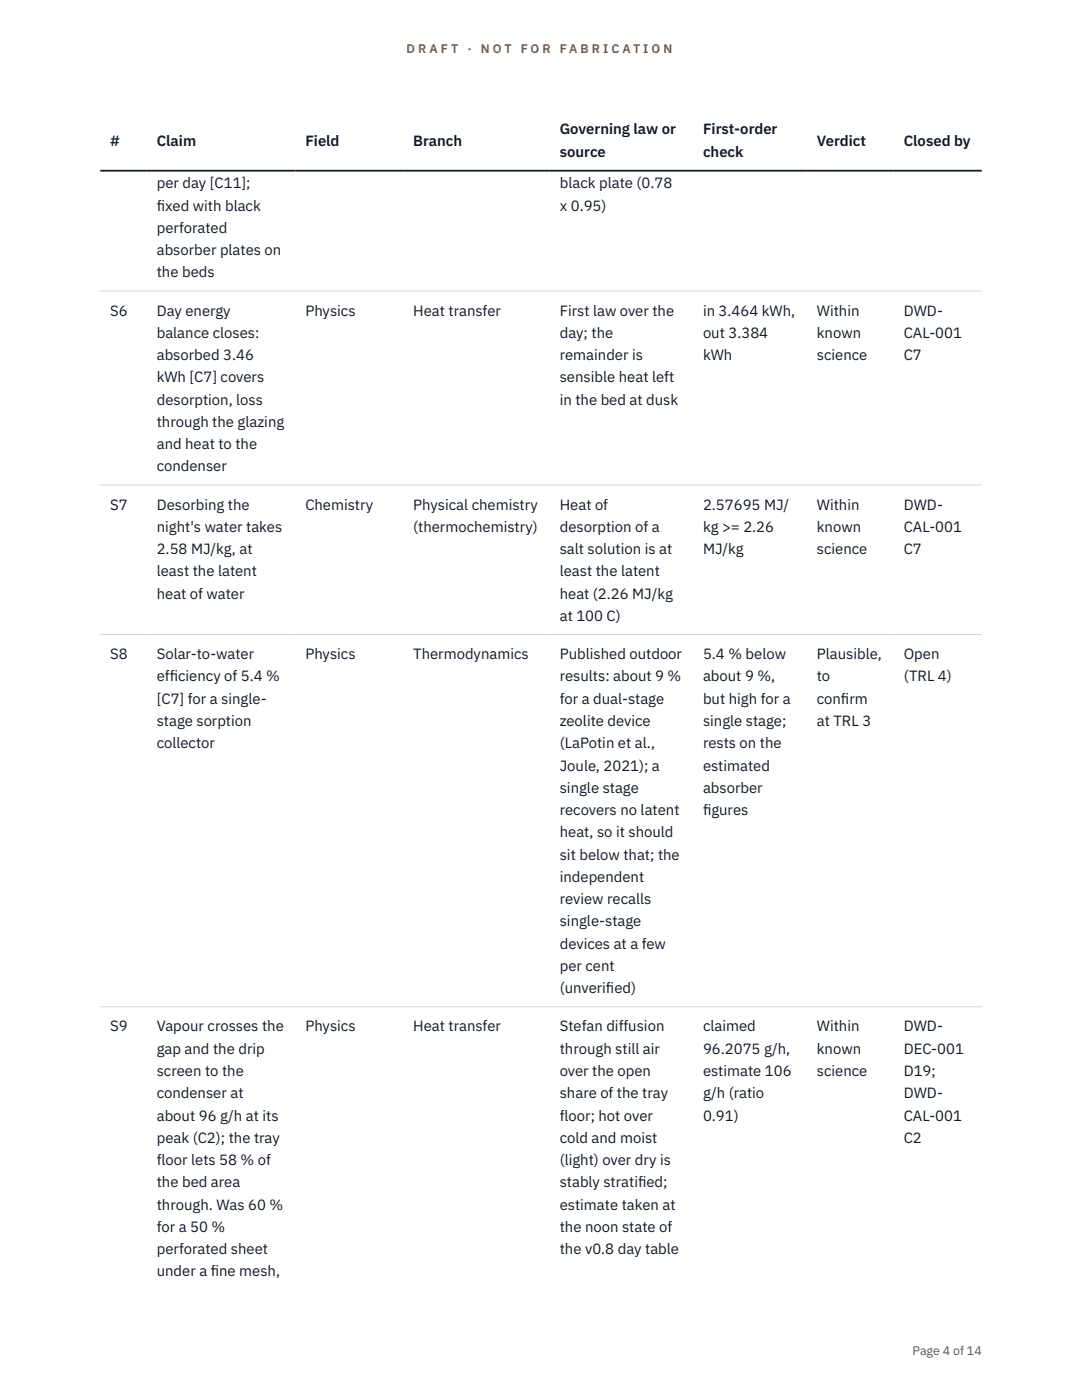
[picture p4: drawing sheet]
<svg xmlns="http://www.w3.org/2000/svg" width="216mm" height="279mm" viewBox="0 0 216 279" stroke-linecap="round" stroke-linejoin="round" font-family="sans-serif">
<defs><g id="words">
<g font-size="3" fill="#111827">
<text x="22" y="29.1">#</text>
<text x="31.3" y="29.1">Claim</text>
<text x="60.9" y="29.1">Field</text>
<text x="82.4" y="29.1">Branch</text>
<text x="111.7" y="26.8">Governing law or</text>
<text x="140.3" y="26.8">First-order</text>
<text x="163" y="29.1">Verdict</text>
<text x="180.3" y="29.1">Closed by</text>
<text x="111.7" y="31.3">source</text>
<text x="140.3" y="31.3">check</text>
<text x="31.3" y="37.6">per day [C11];</text>
<text x="111.7" y="37.6">black plate (0.78</text>
<text x="31.3" y="42">f</text>
<text x="31.3" y="42">ixed with black</text>
<text x="31.3" y="46.5">perforated</text>
<text x="111.7" y="42">x 0.95)</text>
<text x="31.3" y="50.9">absorber plates on</text>
<text x="31.3" y="55.4">the beds</text>
<text x="22" y="63">S6</text>
<text x="31.3" y="63">Day energy</text>
<text x="60.9" y="63">Physics</text>
<text x="82.4" y="63">Heat transfer</text>
<text x="111.7" y="63">First law over the</text>
<text x="140.3" y="63">in 3.464 kWh,</text>
<text x="163" y="63">Within</text>
<text x="180.3" y="63">DWD-</text>
<text x="31.3" y="67.4">balance closes:</text>
<text x="31.3" y="71.9">absorbed 3.46</text>
<text x="111.7" y="67.4">day; the</text>
<text x="111.7" y="71.9">remainder is</text>
<text x="140.3" y="67.4">out 3.384</text>
<text x="140.3" y="71.9">kWh</text>
<text x="163" y="67.4">known</text>
<text x="163" y="71.9">science</text>
<text x="180.3" y="67.4">CAL-001</text>
<text x="180.3" y="71.9">C7</text>
<text x="31.3" y="76.3">kWh [C7] covers</text>
<text x="111.7" y="76.3">sensible heat left</text>
<text x="31.3" y="80.8">desorption, loss</text>
<text x="111.7" y="80.8">in the bed at dusk</text>
<text x="31.3" y="85.2">through the glazing</text>
<text x="31.3" y="89.6">and heat to the</text>
<text x="31.3" y="94.1">condenser</text>
<text x="22" y="101.7">S7</text>
<text x="31.3" y="101.7">Desorbing the</text>
<text x="60.9" y="101.7">Chemistry</text>
<text x="82.4" y="101.7">Physical chemistry</text>
<text x="111.7" y="101.7">Heat of</text>
<text x="140.3" y="101.7">2.57695 MJ/</text>
<text x="163" y="101.7">Within</text>
<text x="180.3" y="101.7">DWD-</text>
<text x="31.3" y="106.2">night's water takes</text>
<text x="82.4" y="106.2">(thermochemistry)</text>
<text x="111.7" y="106.2">desorption of a</text>
<text x="140.3" y="106.2">kg &gt;= 2.26</text>
<text x="163" y="106.2">known</text>
<text x="180.3" y="106.2">CAL-001</text>
<text x="31.3" y="110.6">2.58 MJ/kg, at</text>
<text x="111.7" y="110.6">salt solution is at</text>
<text x="140.3" y="110.6">MJ/kg</text>
<text x="163" y="110.6">science</text>
<text x="180.3" y="110.6">C7</text>
<text x="31.3" y="115">least the latent</text>
<text x="31.3" y="119.5">heat of water</text>
<text x="111.7" y="115">least the latent</text>
<text x="111.7" y="119.5">heat (2.26 MJ/kg</text>
<text x="111.7" y="123.9">at 100 C)</text>
<text x="22" y="131.6">S8</text>
<text x="31.3" y="131.6">Solar-to-water</text>
<text x="60.9" y="131.6">Physics</text>
<text x="82.4" y="131.6">Thermodynamics</text>
<text x="111.7" y="131.6">Published outdoor</text>
<text x="140.3" y="131.6">5.4 % below</text>
<text x="163" y="131.6">Plausible,</text>
<text x="180.3" y="131.6">Open</text>
<text x="31.3" y="136">eff</text>
<text x="33.9" y="136">iciency of 5.4 %</text>
<text x="111.7" y="136">results: about 9 %</text>
<text x="140.3" y="136">about 9 %,</text>
<text x="163" y="136">to</text>
<text x="180.3" y="136">(TRL 4)</text>
<text x="31.3" y="140.5">[C7] for a single-</text>
<text x="111.7" y="140.5">for a dual-stage</text>
<text x="140.3" y="140.5">but high for a</text>
<text x="163" y="140.5">conf</text>
<text x="167.8" y="140.5">irm</text>
<text x="31.3" y="144.9">stage sorption</text>
<text x="31.3" y="149.3">collector</text>
<text x="111.7" y="144.9">zeolite device</text>
<text x="111.7" y="149.3">(LaPotin et al.,</text>
<text x="140.3" y="144.9">single stage;</text>
<text x="140.3" y="149.3">rests on the</text>
<text x="163" y="144.9">at TRL 3</text>
<text x="111.7" y="153.8">Joule, 2021); a</text>
<text x="140.3" y="153.8">estimated</text>
<text x="111.7" y="158.2">single stage</text>
<text x="140.3" y="158.2">absorber</text>
<text x="111.7" y="162.7">recovers no latent</text>
<text x="111.7" y="167.1">heat, so it should</text>
<text x="140.3" y="162.7">f</text>
<text x="140.3" y="162.7">igures</text>
<text x="111.7" y="171.6">sit below that; the</text>
<text x="111.7" y="176">independent</text>
<text x="111.7" y="180.5">review recalls</text>
<text x="111.7" y="184.9">single-stage</text>
<text x="111.7" y="189.3">devices at a few</text>
<text x="111.7" y="193.8">per cent</text>
<text x="111.7" y="198.2">(unverif</text>
<text x="120.9" y="198.2">ied)</text>
<text x="22" y="205.9">S9</text>
<text x="31.3" y="205.9">Vapour crosses the</text>
<text x="60.9" y="205.9">Physics</text>
<text x="82.4" y="205.9">Heat transfer</text>
<text x="111.7" y="205.9">Stefan diffusion</text>
<text x="140.3" y="205.9">claimed</text>
<text x="163" y="205.9">Within</text>
<text x="180.3" y="205.9">DWD-</text>
<text x="31.3" y="210.3">gap and the drip</text>
<text x="31.3" y="214.7">screen to the</text>
<text x="111.7" y="210.3">through still air</text>
<text x="111.7" y="214.7">over the open</text>
<text x="140.3" y="210.3">96.2075 g/h,</text>
<text x="140.3" y="214.7">estimate 106</text>
<text x="163" y="210.3">known</text>
<text x="163" y="214.7">science</text>
<text x="180.3" y="210.3">DEC-001</text>
<text x="180.3" y="214.7">D19;</text>
<text x="31.3" y="219.2">condenser at</text>
<text x="111.7" y="219.2">share of the tray</text>
<text x="140.3" y="219.2">g/h (ratio</text>
<text x="180.3" y="219.2">DWD-</text>
<text x="31.3" y="223.6">about 96 g/h at its</text>
<text x="111.7" y="223.6">floor; hot over</text>
<text x="140.3" y="223.6">0.91)</text>
<text x="180.3" y="223.6">CAL-001</text>
<text x="31.3" y="228.1">peak (C2); the tray</text>
<text x="31.3" y="232.5">floor lets 58 % of</text>
<text x="111.7" y="228.1">cold and moist</text>
<text x="111.7" y="232.5">(light) over dry is</text>
<text x="180.3" y="228.1">C2</text>
<text x="31.3" y="237">the bed area</text>
<text x="111.7" y="237">stably stratif</text>
<text x="127.3" y="237">ied;</text>
<text x="31.3" y="241.4">through. Was 60 %</text>
<text x="31.3" y="245.9">for a 50 %</text>
<text x="111.7" y="241.4">estimate taken at</text>
<text x="111.7" y="245.9">the noon state of</text>
<text x="31.3" y="250.3">perforated sheet</text>
<text x="111.7" y="250.3">the v0.8 day table</text>
<text x="31.3" y="254.8">under a f</text>
<text x="42.1" y="254.8">ine mesh,</text>
</g>
<g font-size="2.5" fill="#b45309">
<text x="81.1" y="10.5">D R A F T</text>
<text x="93.3" y="10.5">·</text>
<text x="95.9" y="10.5">N O T</text>
<text x="103.9" y="10.5">F O R</text>
<text x="111.7" y="10.5">F A B R I C A T I O N</text>
</g>
<text font-size="2.5" fill="#4b5563" x="182.1" y="270.3">Page 4 of 14</text>
</g></defs>
<path d="M20 58.1h175.9M20 96.8h175.9M20 126.6h175.9M20 200.9h175.9" fill="none" stroke="#d1d5db" stroke-width=".2"/>
<path d="M20 34.1h175.9" fill="none" stroke="#111827" stroke-width=".35"/>
<use href="#words"/>
</svg>
